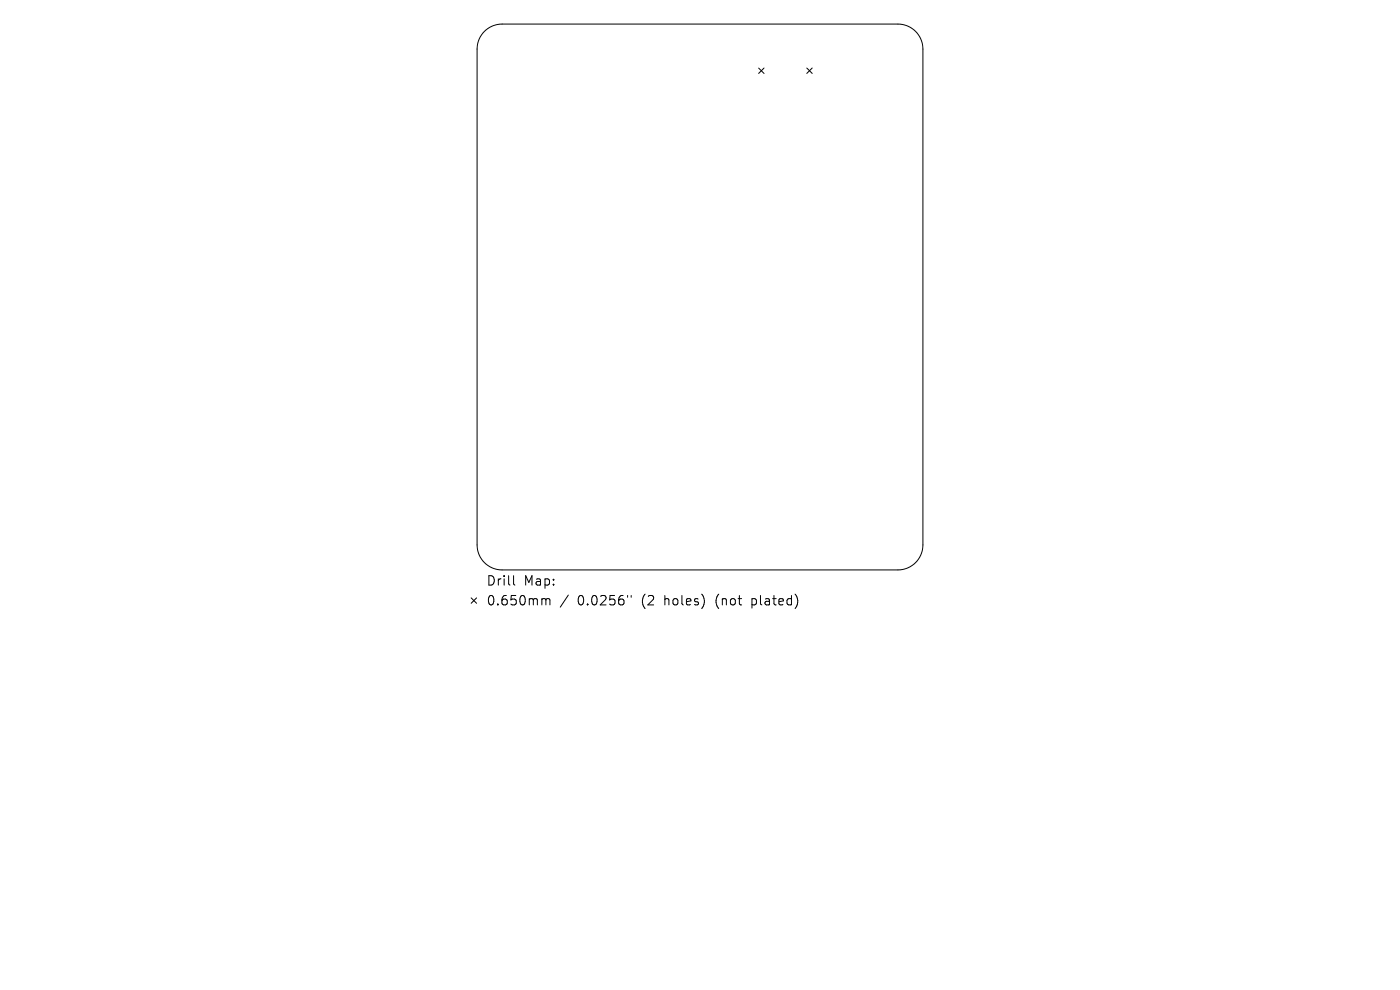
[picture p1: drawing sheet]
<svg xmlns="http://www.w3.org/2000/svg" width="297mm" height="210mm" viewBox="0 0 297 210" stroke-linecap="round" stroke-linejoin="round" font-family="sans-serif">
<defs><g id="words">
<g font-size="2.8">
<text x="103.1" y="124.5">Drill</text>
<text x="111.1" y="124.5">Map:</text>
<text x="103.1" y="128.7">0.650mm</text>
<text x="122.6" y="128.7">0.0256&quot;</text>
<text x="136.3" y="128.7">(2</text>
<text x="141.2" y="128.7">holes)</text>
<text x="152.3" y="128.7">(not</text>
<text x="160.1" y="128.7">plated)</text>
</g>
</g></defs>
<g fill="none" stroke="#000" stroke-width=".21">
<path d="M102.8 6.7a5.3 5.3 0 0 1 3.7-1.6h84a5.3 5.3 0 0 1 5.3 5.3v105.2a5.3 5.3 0 0 1-5.3 5.3h-84a5.3 5.3 0 0 1-5.3-5.3v-105.2a5.3 5.3 0 0 1 1.6-3.7zM160.9 14.4l1.2 1.2M162.1 14.4l-1.2 1.2M171.2 14.4l1.1 1.2M172.3 14.4l-1.1 1.2M100 126.8l1.1 1.2M101.1 126.8l-1.1 1.2M109 122.1v1.7l.2 .3M115.2 127h.3l.3 .3M115.8 127.3l.3-.3 .5 .1 .1 1.2M115.8 127.3v1M120.6 126.2l-1.7 2.6"/>
<path d="M133.1 126.3v.4M133.9 126.3v.4"/>
</g>
<use href="#words"/>
</svg>
